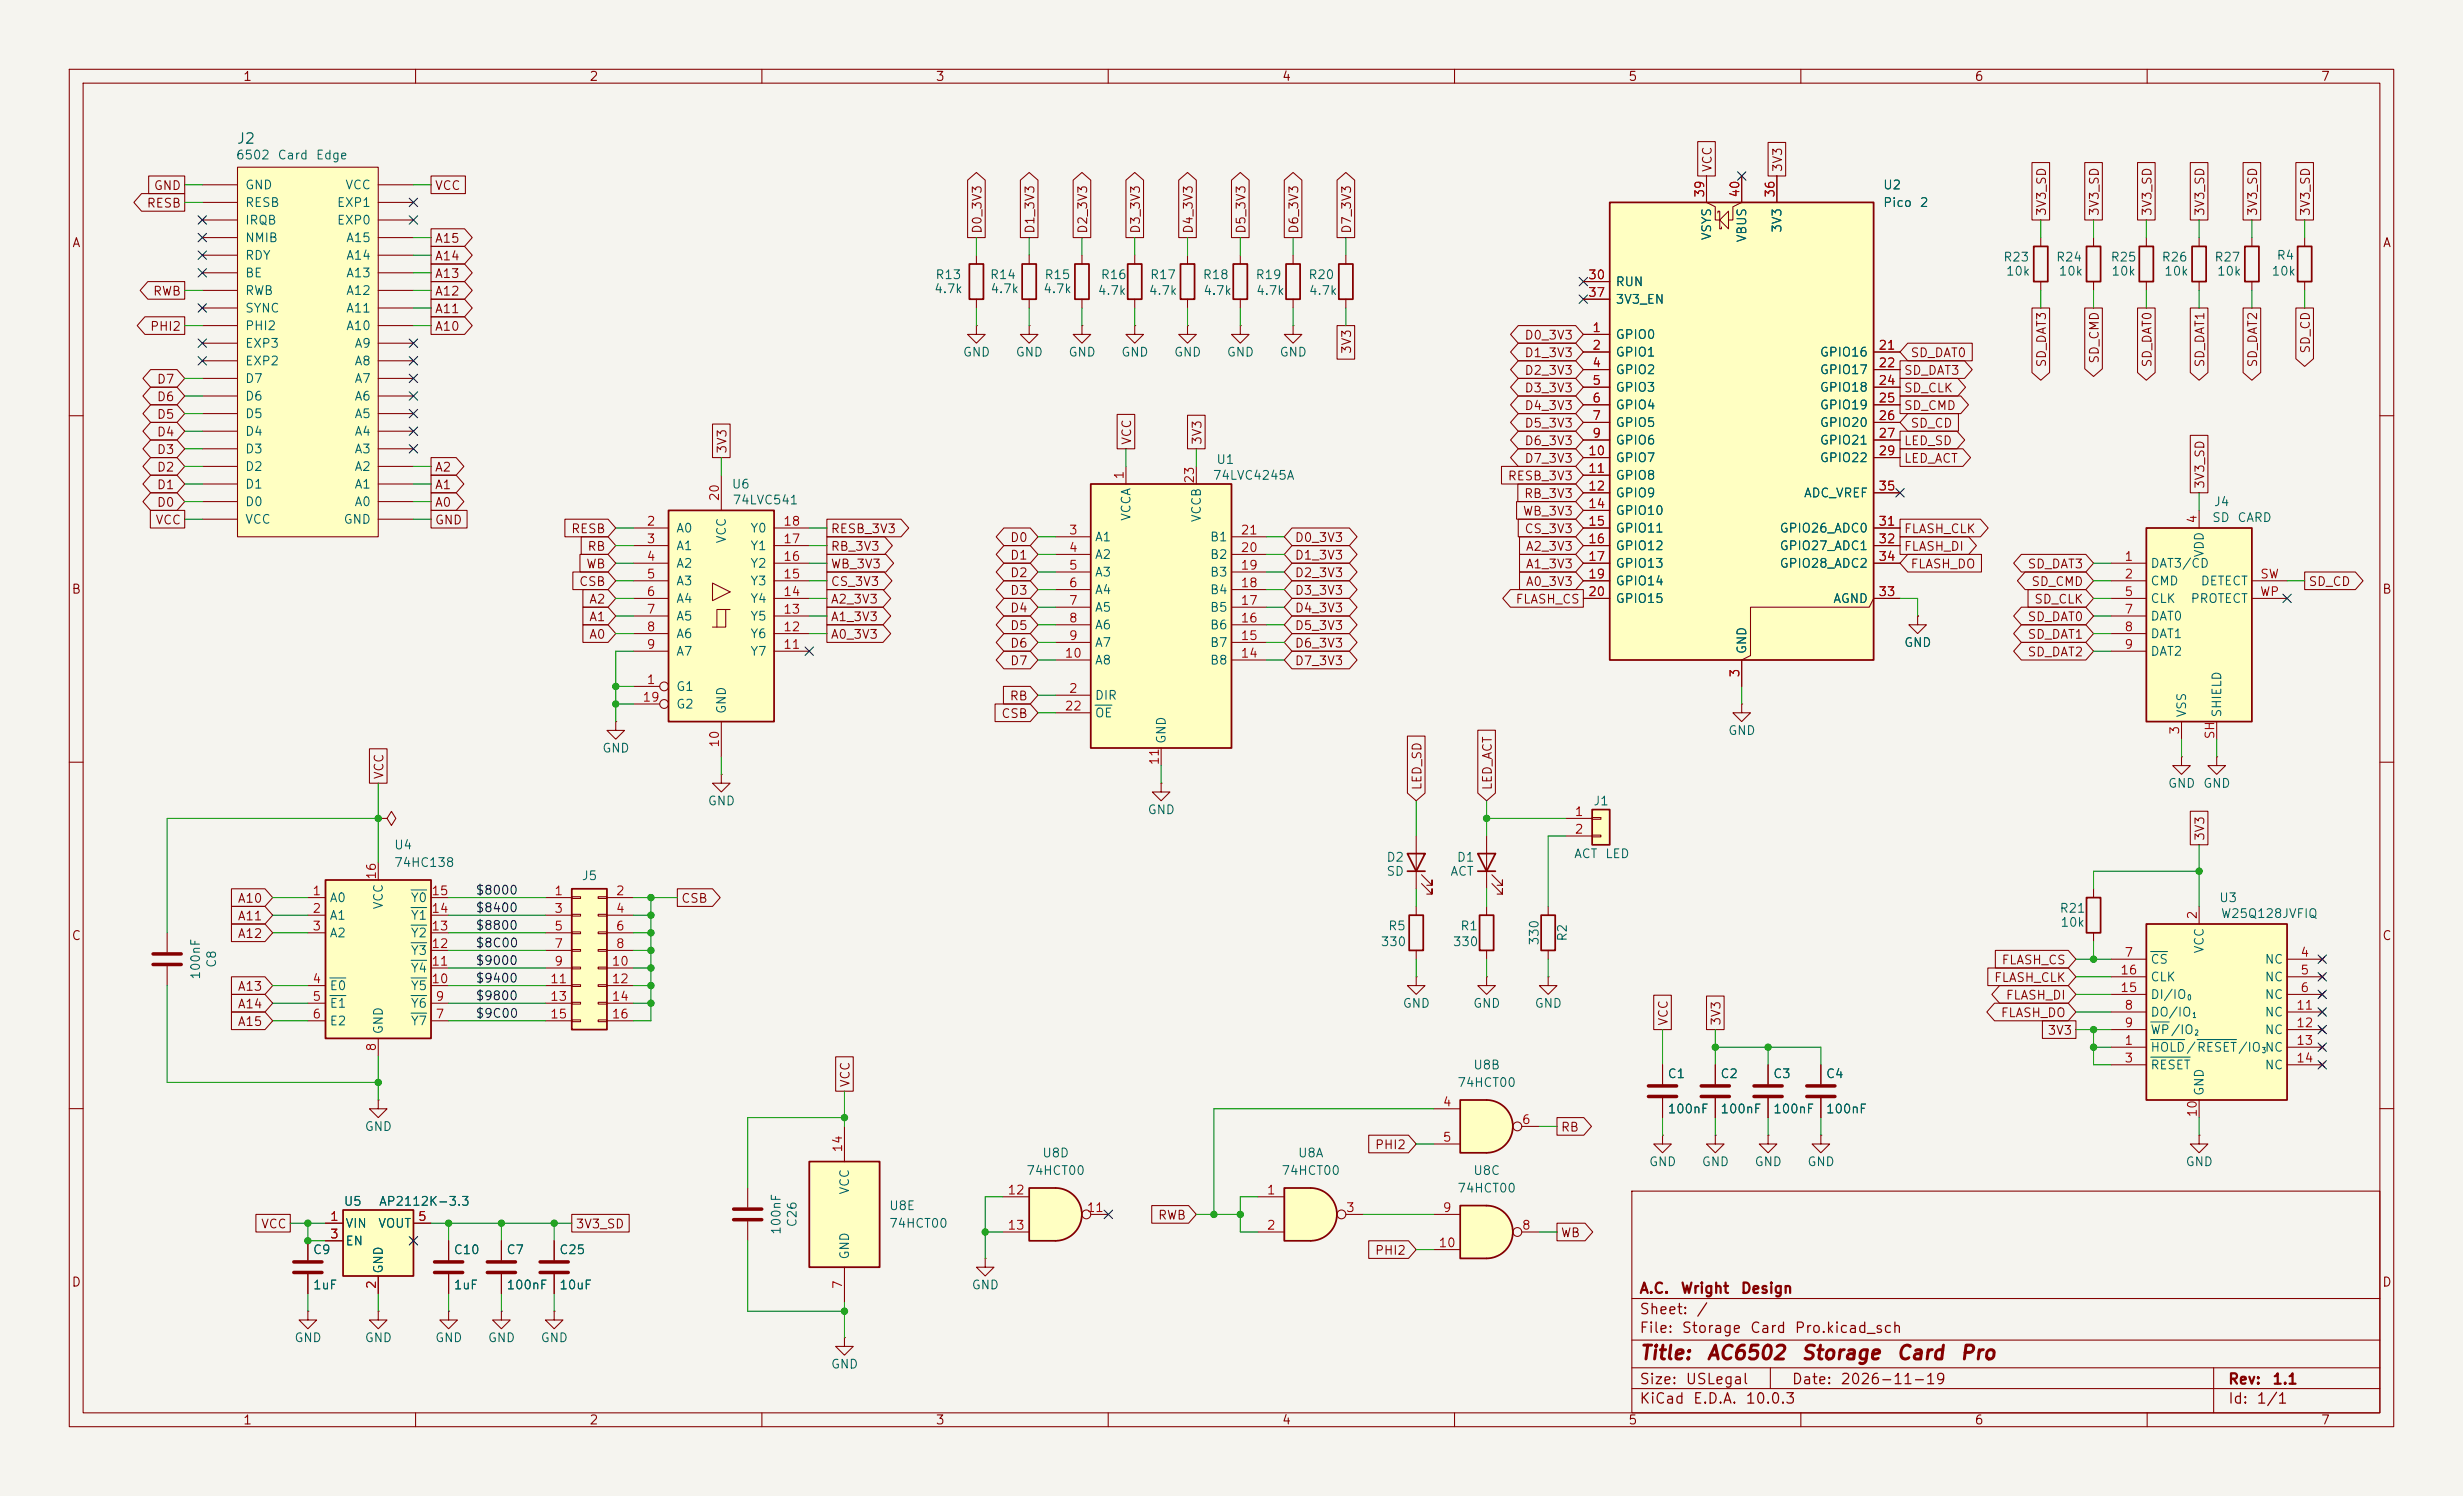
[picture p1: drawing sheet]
<svg xmlns="http://www.w3.org/2000/svg" width="356mm" height="216mm" viewBox="0 0 356 216" stroke-linecap="round" stroke-linejoin="round" font-family="sans-serif">
<defs><g id="words">
<g font-size="2" fill="#840000">
<text x="236.6" y="196.7">Title:</text>
<text x="246.3" y="196.7">AC6502</text>
<text x="259.9" y="196.7">Storage</text>
<text x="273.7" y="196.7">Card</text>
<text x="282.9" y="196.7">Pro</text>
</g>
<text font-size="1.5" fill="#006464" x="34.1" y="21.1">J2</text>
<g font-size="1.5" fill="#840000">
<text x="236.6" y="190">Sheet:</text>
<text x="236.6" y="187">A.C.</text>
<text x="242.6" y="187">Wright</text>
<text x="244.8" y="190">/</text>
<text x="251.2" y="187">Design</text>
<text x="236.6" y="192.7">File:</text>
<text x="242.7" y="192.7">Storage</text>
<text x="252.6" y="192.7">Card</text>
<text x="259" y="192.7">Pro.kicad_sch</text>
<text x="236.6" y="202.9">KiCad</text>
<text x="236.6" y="200.1">Size:</text>
<text x="243.3" y="200.1">USLegal</text>
<text x="244.3" y="202.9">E.D.A.</text>
<text x="251.9" y="202.9">10.0.3</text>
<text x="258.6" y="200.1">Date:</text>
<text x="265.6" y="200.1">2026-11-19</text>
<text x="321.6" y="200.1">Rev:</text>
<text x="321.6" y="202.9">Id:</text>
<text x="325.7" y="202.9">1/1</text>
<text x="328" y="200.1">1.1</text>
</g>
<g font-size="1.3" fill="#840000">
<text x="35" y="12">1</text>
<text x="85" y="12">2</text>
<text x="135" y="12">3</text>
<text x="185" y="12">4</text>
<text x="235" y="12">5</text>
<text x="285" y="12">6</text>
<text x="335" y="12">7</text>
<text x="22.1" y="27.7">GND</text>
<text x="62.7" y="27.7">VCC</text>
<text x="247.4" y="24.9" transform="rotate(-90 247.4 24.9)">VCC</text>
<text x="257.6" y="24.9" transform="rotate(-90 257.6 24.9)">3V3</text>
<text x="10.3" y="36">A</text>
<text x="21.1" y="30.3">RESB</text>
<text x="62.7" y="35.4">A15</text>
<text x="142" y="33.8" transform="rotate(-90 142 33.8)">D0_3V3</text>
<text x="149.7" y="33.8" transform="rotate(-90 149.7 33.8)">D1_3V3</text>
<text x="157.3" y="33.8" transform="rotate(-90 157.3 33.8)">D2_3V3</text>
<text x="164.9" y="33.8" transform="rotate(-90 164.9 33.8)">D3_3V3</text>
<text x="172.5" y="33.8" transform="rotate(-90 172.5 33.8)">D4_3V3</text>
<text x="180.1" y="33.8" transform="rotate(-90 180.1 33.8)">D5_3V3</text>
<text x="187.8" y="33.8" transform="rotate(-90 187.8 33.8)">D6_3V3</text>
<text x="195.4" y="33.8" transform="rotate(-90 195.4 33.8)">D7_3V3</text>
<text x="295.7" y="31.3" transform="rotate(-90 295.7 31.3)">3V3_SD</text>
<text x="303.3" y="31.3" transform="rotate(-90 303.3 31.3)">3V3_SD</text>
<text x="310.9" y="31.3" transform="rotate(-90 310.9 31.3)">3V3_SD</text>
<text x="318.6" y="31.3" transform="rotate(-90 318.6 31.3)">3V3_SD</text>
<text x="326.2" y="31.3" transform="rotate(-90 326.2 31.3)">3V3_SD</text>
<text x="333.8" y="31.3" transform="rotate(-90 333.8 31.3)">3V3_SD</text>
<text x="343.9" y="36">A</text>
<text x="62.7" y="37.9">A14</text>
<text x="62.7" y="40.4">A13</text>
<text x="22" y="43">RWB</text>
<text x="62.7" y="43">A12</text>
<text x="62.7" y="45.5">A11</text>
<text x="21.6" y="48.1">PHI2</text>
<text x="62.7" y="48.1">A10</text>
<text x="195.4" y="51.2" transform="rotate(-90 195.4 51.2)">3V3</text>
<text x="220" y="49.3">D0_3V3</text>
<text x="220" y="51.9">D1_3V3</text>
<text x="275.7" y="51.9">SD_DAT0</text>
<text x="295.7" y="53.1" transform="rotate(-90 295.7 53.1)">SD_DAT3</text>
<text x="303.3" y="52.6" transform="rotate(-90 303.3 52.6)">SD_CMD</text>
<text x="310.9" y="53.1" transform="rotate(-90 310.9 53.1)">SD_DAT0</text>
<text x="318.6" y="53.1" transform="rotate(-90 318.6 53.1)">SD_DAT1</text>
<text x="326.2" y="53.1" transform="rotate(-90 326.2 53.1)">SD_DAT2</text>
<text x="333.8" y="51.1" transform="rotate(-90 333.8 51.1)">SD_CD</text>
<text x="22.6" y="55.7">D7</text>
<text x="22.6" y="58.2">D6</text>
<text x="220" y="59.5">D4_3V3</text>
<text x="220" y="56.9">D3_3V3</text>
<text x="220" y="54.4">D2_3V3</text>
<text x="274.8" y="56.9">SD_CLK</text>
<text x="274.8" y="54.4">SD_DAT3</text>
<text x="274.8" y="59.5">SD_CMD</text>
<text x="22.6" y="63.3">D4</text>
<text x="22.6" y="65.8">D3</text>
<text x="22.6" y="60.8">D5</text>
<text x="105.2" y="65.6" transform="rotate(-90 105.2 65.6)">3V3</text>
<text x="163.6" y="64.3" transform="rotate(-90 163.6 64.3)">VCC</text>
<text x="173.8" y="64.3" transform="rotate(-90 173.8 64.3)">3V3</text>
<text x="220" y="62">D5_3V3</text>
<text x="220" y="64.6">D6_3V3</text>
<text x="274.8" y="64.6">LED_SD</text>
<text x="275.7" y="62">SD_CD</text>
<text x="22.6" y="70.9">D1</text>
<text x="22.6" y="68.4">D2</text>
<text x="62.7" y="68.4">A2</text>
<text x="62.7" y="70.9">A1</text>
<text x="217.6" y="69.6">RESB_3V3</text>
<text x="220" y="67.1">D7_3V3</text>
<text x="274.8" y="67.1">LED_ACT</text>
<text x="318.6" y="70.6" transform="rotate(-90 318.6 70.6)">3V3_SD</text>
<text x="22.4" y="76">VCC</text>
<text x="22.6" y="73.5">D0</text>
<text x="62.7" y="76">GND</text>
<text x="62.7" y="73.5">A0</text>
<text x="82.4" y="77.3">RESB</text>
<text x="119.9" y="77.3">RESB_3V3</text>
<text x="219.8" y="74.7">WB_3V3</text>
<text x="220" y="72.2">RB_3V3</text>
<text x="220" y="77.3">CS_3V3</text>
<text x="274.8" y="77.3">FLASH_CLK</text>
<text x="84.5" y="82.3">WB</text>
<text x="84.7" y="79.8">RB</text>
<text x="119.9" y="82.3">WB_3V3</text>
<text x="119.9" y="79.8">RB_3V3</text>
<text x="145.7" y="83.6">D2</text>
<text x="145.7" y="78.5">D0</text>
<text x="145.7" y="81.1">D1</text>
<text x="186.8" y="83.6">D2_3V3</text>
<text x="186.8" y="81.1">D1_3V3</text>
<text x="186.8" y="78.5">D0_3V3</text>
<text x="220.2" y="82.3">A1_3V3</text>
<text x="220.2" y="79.8">A2_3V3</text>
<text x="274.8" y="79.8">FLASH_DI</text>
<text x="275.7" y="82.3">FLASH_DO</text>
<text x="292.6" y="82.3">SD_DAT3</text>
<text x="10.3" y="86">B</text>
<text x="83.5" y="84.9">CSB</text>
<text x="85" y="90">A1</text>
<text x="85" y="87.4">A2</text>
<text x="119.9" y="87.4">A2_3V3</text>
<text x="119.9" y="84.9">CS_3V3</text>
<text x="119.9" y="90">A1_3V3</text>
<text x="145.7" y="88.7">D4</text>
<text x="145.7" y="86.2">D3</text>
<text x="186.8" y="88.7">D4_3V3</text>
<text x="186.8" y="86.2">D3_3V3</text>
<text x="218.7" y="87.4">FLASH_CS</text>
<text x="220.2" y="84.9">A0_3V3</text>
<text x="292.6" y="90">SD_DAT0</text>
<text x="293.2" y="84.9">SD_CMD</text>
<text x="293.6" y="87.4">SD_CLK</text>
<text x="333.2" y="84.9">SD_CD</text>
<text x="343.9" y="86">B</text>
<text x="85" y="92.5">A0</text>
<text x="119.9" y="92.5">A0_3V3</text>
<text x="145.7" y="93.8">D6</text>
<text x="145.7" y="91.2">D5</text>
<text x="186.8" y="91.2">D5_3V3</text>
<text x="186.8" y="93.8">D6_3V3</text>
<text x="292.6" y="92.5">SD_DAT1</text>
<text x="292.6" y="95">SD_DAT2</text>
<text x="145.7" y="101.4">RB</text>
<text x="145.7" y="96.3">D7</text>
<text x="186.8" y="96.3">D7_3V3</text>
<text x="144.5" y="103.9">CSB</text>
<text x="55.7" y="112.6" transform="rotate(-90 55.7 112.6)">VCC</text>
<text x="205.5" y="114.1" transform="rotate(-90 205.5 114.1)">LED_SD</text>
<text x="215.7" y="114.1" transform="rotate(-90 215.7 114.1)">LED_ACT</text>
<text x="318.6" y="121.4" transform="rotate(-90 318.6 121.4)">3V3</text>
<text x="34.2" y="130.6">A10</text>
<text x="98.3" y="130.6">CSB</text>
<text x="10.3" y="136">C</text>
<text x="34.2" y="133.1">A11</text>
<text x="34.2" y="135.7">A12</text>
<text x="343.9" y="136">C</text>
<text x="34.2" y="143.3">A13</text>
<text x="287.8" y="142">FLASH_CLK</text>
<text x="288.9" y="139.5">FLASH_CS</text>
<text x="34.2" y="145.8">A14</text>
<text x="34.2" y="148.4">A15</text>
<text x="241.1" y="148.1" transform="rotate(-90 241.1 148.1)">VCC</text>
<text x="248.7" y="148.1" transform="rotate(-90 248.7 148.1)">3V3</text>
<text x="288.8" y="147.1">FLASH_DO</text>
<text x="289.5" y="144.6">FLASH_DI</text>
<text x="295.5" y="149.7">3V3</text>
<text x="123" y="157" transform="rotate(-90 123 157)">VCC</text>
<text x="198.4" y="166.2">PHI2</text>
<text x="225.3" y="163.6">RB</text>
<text x="37.6" y="177.6">VCC</text>
<text x="83" y="177.6">3V3_SD</text>
<text x="167.1" y="176.3">RWB</text>
<text x="225.3" y="178.9">WB</text>
<text x="10.3" y="186">D</text>
<text x="198.4" y="181.4">PHI2</text>
<text x="343.9" y="186">D</text>
<text x="35" y="205.9">1</text>
<text x="85" y="205.9">2</text>
<text x="135" y="205.9">3</text>
<text x="185" y="205.9">4</text>
<text x="235" y="205.9">5</text>
<text x="285" y="205.9">6</text>
<text x="335" y="205.9">7</text>
</g>
<g font-size="1.3" fill="#006464">
<text x="34" y="23.3">6502</text>
<text x="40" y="23.3">Card</text>
<text x="45.5" y="23.3">Edge</text>
<text x="35.3" y="27.6">GND</text>
<text x="49.8" y="27.6">VCC</text>
<text x="271.8" y="27.6">U2</text>
<text x="35.3" y="32.7">IRQB</text>
<text x="35.3" y="35.3">NMIB</text>
<text x="35.3" y="30.2">RESB</text>
<text x="48.6" y="32.7">EXP0</text>
<text x="48.6" y="30.2">EXP1</text>
<text x="49.9" y="35.3">A15</text>
<text x="247.4" y="34.8" transform="rotate(-90 247.4 34.8)">VSYS</text>
<text x="252.4" y="35.1" transform="rotate(-90 252.4 35.1)">VBUS</text>
<text x="257.5" y="33.7" transform="rotate(-90 257.5 33.7)">3V3</text>
<text x="271.8" y="30.2">Pico</text>
<text x="277.1" y="30.2">2</text>
<text x="35.3" y="40.3">BE</text>
<text x="35.3" y="37.8">RDY</text>
<text x="49.9" y="40.3">A13</text>
<text x="49.9" y="37.8">A14</text>
<text x="135" y="40.6">R13</text>
<text x="142.8" y="40.6">R14</text>
<text x="150.7" y="40.6">R15</text>
<text x="158.8" y="40.6">R16</text>
<text x="165.9" y="40.6">R17</text>
<text x="173.6" y="40.6">R18</text>
<text x="181.2" y="40.6">R19</text>
<text x="188.8" y="40.6">R20</text>
<text x="233.2" y="41.6">RUN</text>
<text x="289.1" y="38.1">R23</text>
<text x="289.5" y="40.1">10k</text>
<text x="296.8" y="38.1">R24</text>
<text x="297.1" y="40.1">10k</text>
<text x="304.6" y="38.1">R25</text>
<text x="304.8" y="40.1">10k</text>
<text x="312" y="38.1">R26</text>
<text x="312.4" y="40.1">10k</text>
<text x="319.6" y="38.1">R27</text>
<text x="320" y="40.1">10k</text>
<text x="327.9" y="40.1">10k</text>
<text x="328.6" y="37.8">R4</text>
<text x="35.3" y="48">PHI2</text>
<text x="35.3" y="42.9">RWB</text>
<text x="35.3" y="45.4">SYNC</text>
<text x="49.9" y="48">A10</text>
<text x="49.9" y="45.4">A11</text>
<text x="49.9" y="42.9">A12</text>
<text x="134.8" y="42.6">4.7k</text>
<text x="142.9" y="42.6">4.7k</text>
<text x="150.5" y="42.6">4.7k</text>
<text x="158.4" y="42.9">4.7k</text>
<text x="165.8" y="42.9">4.7k</text>
<text x="173.6" y="42.9">4.7k</text>
<text x="181.3" y="42.9">4.7k</text>
<text x="188.9" y="42.9">4.7k</text>
<text x="233.2" y="44.2">3V3_EN</text>
<text x="35.3" y="53">EXP2</text>
<text x="35.3" y="50.5">EXP3</text>
<text x="51.1" y="53">A8</text>
<text x="51.1" y="50.5">A9</text>
<text x="138.9" y="51.8">GND</text>
<text x="146.6" y="51.8">GND</text>
<text x="154.2" y="51.8">GND</text>
<text x="161.8" y="51.8">GND</text>
<text x="169.4" y="51.8">GND</text>
<text x="177" y="51.8">GND</text>
<text x="184.7" y="51.8">GND</text>
<text x="233.2" y="49.2">GPIO0</text>
<text x="233.2" y="51.8">GPIO1</text>
<text x="262.7" y="51.8">GPIO16</text>
<text x="35.3" y="58.1">D6</text>
<text x="35.3" y="55.6">D7</text>
<text x="51.1" y="58.1">A6</text>
<text x="51.1" y="55.6">A7</text>
<text x="233.2" y="54.3">GPIO2</text>
<text x="233.2" y="56.9">GPIO3</text>
<text x="233.2" y="59.4">GPIO4</text>
<text x="262.7" y="54.3">GPIO17</text>
<text x="262.7" y="56.9">GPIO18</text>
<text x="262.7" y="59.4">GPIO19</text>
<text x="35.3" y="65.7">D3</text>
<text x="35.3" y="63.2">D4</text>
<text x="35.3" y="60.7">D5</text>
<text x="51.1" y="65.7">A3</text>
<text x="51.1" y="63.2">A4</text>
<text x="51.1" y="60.7">A5</text>
<text x="233.2" y="61.9">GPIO5</text>
<text x="233.2" y="64.5">GPIO6</text>
<text x="262.7" y="61.9">GPIO20</text>
<text x="262.7" y="64.5">GPIO21</text>
<text x="35.3" y="70.8">D1</text>
<text x="35.3" y="68.3">D2</text>
<text x="51.1" y="70.8">A1</text>
<text x="51.1" y="68.3">A2</text>
<text x="105.6" y="70.8">U6</text>
<text x="175" y="69.6">74LVC4245A</text>
<text x="175.5" y="67.3">U1</text>
<text x="233.2" y="67">GPIO7</text>
<text x="233.2" y="69.6">GPIO8</text>
<text x="262.7" y="67">GPIO22</text>
<text x="35.3" y="73.4">D0</text>
<text x="35.3" y="75.9">VCC</text>
<text x="49.5" y="75.9">GND</text>
<text x="51.1" y="73.4">A0</text>
<text x="97.5" y="77.2">A0</text>
<text x="105.7" y="73.1">74LVC541</text>
<text x="108.2" y="77.2">Y0</text>
<text x="163.5" y="75.3" transform="rotate(-90 163.5 75.3)">VCCA</text>
<text x="173.7" y="75.5" transform="rotate(-90 173.7 75.5)">VCCB</text>
<text x="233.2" y="72.1">GPIO9</text>
<text x="233.2" y="74.6">GPIO10</text>
<text x="233.2" y="77.2">GPIO11</text>
<text x="256.8" y="77.2">GPIO26_ADC0</text>
<text x="260.4" y="72.1">ADC_VREF</text>
<text x="319.3" y="75.6">SD</text>
<text x="319.5" y="73.4">J4</text>
<text x="322.9" y="75.6">CARD</text>
<text x="97.5" y="79.7">A1</text>
<text x="97.5" y="82.3">A2</text>
<text x="105.1" y="78.5" transform="rotate(-90 105.1 78.5)">VCC</text>
<text x="108.2" y="82.3">Y2</text>
<text x="108.2" y="79.7">Y1</text>
<text x="158" y="78.4">A1</text>
<text x="158" y="81">A2</text>
<text x="158" y="83.5">A3</text>
<text x="174.6" y="83.5">B3</text>
<text x="174.6" y="81">B2</text>
<text x="174.6" y="78.4">B1</text>
<text x="233.2" y="79.7">GPIO12</text>
<text x="233.2" y="82.3">GPIO13</text>
<text x="256.8" y="79.7">GPIO27_ADC1</text>
<text x="256.8" y="82.3">GPIO28_ADC2</text>
<text x="310.4" y="82.3">DAT3/CD</text>
<text x="318.5" y="80.5" transform="rotate(-90 318.5 80.5)">VDD</text>
<text x="97.5" y="84.8">A3</text>
<text x="97.5" y="87.3">A4</text>
<text x="97.5" y="89.9">A5</text>
<text x="108.2" y="89.9">Y5</text>
<text x="108.2" y="87.3">Y4</text>
<text x="108.2" y="84.8">Y3</text>
<text x="158" y="86.1">A4</text>
<text x="158" y="88.6">A5</text>
<text x="174.6" y="88.6">B5</text>
<text x="174.6" y="86.1">B4</text>
<text x="233.2" y="84.8">GPIO14</text>
<text x="233.2" y="87.3">GPIO15</text>
<text x="264.6" y="87.3">AGND</text>
<text x="310.4" y="84.8">CMD</text>
<text x="310.4" y="87.3">CLK</text>
<text x="310.4" y="89.9">DAT0</text>
<text x="316.2" y="87.3">PROTECT</text>
<text x="317.6" y="84.8">DETECT</text>
<text x="97.5" y="92.4">A6</text>
<text x="97.5" y="95">A7</text>
<text x="108.2" y="95">Y7</text>
<text x="108.2" y="92.4">Y6</text>
<text x="158" y="91.1">A6</text>
<text x="158" y="93.7">A7</text>
<text x="174.6" y="93.7">B7</text>
<text x="174.6" y="91.1">B6</text>
<text x="252.4" y="94.5" transform="rotate(-90 252.4 94.5)">GND</text>
<text x="274.8" y="93.7">GND</text>
<text x="310.4" y="92.4">DAT1</text>
<text x="310.4" y="95">DAT2</text>
<text x="97.5" y="100">G1</text>
<text x="158" y="101.3">DIR</text>
<text x="158" y="96.2">A8</text>
<text x="174.6" y="96.2">B8</text>
<text x="97.5" y="102.6">G2</text>
<text x="105.1" y="103.1" transform="rotate(-90 105.1 103.1)">GND</text>
<text x="158" y="103.8">OE</text>
<text x="168.6" y="107.4" transform="rotate(-90 168.6 107.4)">GND</text>
<text x="249.4" y="106.4">GND</text>
<text x="315.9" y="103.6" transform="rotate(-90 315.9 103.6)">VSS</text>
<text x="321" y="103.6" transform="rotate(-90 321 103.6)">SHIELD</text>
<text x="86.9" y="108.9">GND</text>
<text x="102.1" y="116.5">GND</text>
<text x="165.6" y="117.8">GND</text>
<text x="229.9" y="116.5">J1</text>
<text x="312.9" y="114">GND</text>
<text x="318" y="114">GND</text>
<text x="56.8" y="122.9">U4</text>
<text x="56.8" y="125.4">74HC138</text>
<text x="200.1" y="124.7">D2</text>
<text x="210.2" y="124.7">D1</text>
<text x="227.2" y="124.2">ACT</text>
<text x="231.7" y="124.2">LED</text>
<text x="47.5" y="130.5">A0</text>
<text x="55.6" y="131.3" transform="rotate(-90 55.6 131.3)">VCC</text>
<text x="59.2" y="130.5">Y0</text>
<text x="83.9" y="127.3">J5</text>
<text x="200.1" y="126.7">SD</text>
<text x="209.3" y="126.7">ACT</text>
<text x="320.3" y="130.5">U3</text>
<text x="47.5" y="133.1">A1</text>
<text x="47.5" y="135.6">A2</text>
<text x="59.2" y="135.6">Y2</text>
<text x="59.2" y="133.1">Y1</text>
<text x="199.3" y="136.9">330</text>
<text x="200.3" y="134.6">R5</text>
<text x="209.7" y="136.9">330</text>
<text x="210.7" y="134.6">R1</text>
<text x="222.5" y="136.5" transform="rotate(-90 222.5 136.5)">330</text>
<text x="226.5" y="136" transform="rotate(-90 226.5 136)">R2</text>
<text x="297.3" y="132">R21</text>
<text x="297.4" y="134.1">10k</text>
<text x="318.5" y="137.7" transform="rotate(-90 318.5 137.7)">VCC</text>
<text x="320.6" y="132.8">W25Q128JVFIQ</text>
<text x="29.2" y="141.5" transform="rotate(-90 29.2 141.5)">100nF</text>
<text x="31.5" y="139.8" transform="rotate(-90 31.5 139.8)">C8</text>
<text x="47.5" y="143.2">E0</text>
<text x="59.2" y="143.2">Y5</text>
<text x="59.2" y="140.7">Y4</text>
<text x="59.2" y="138.1">Y3</text>
<text x="310.4" y="139.4">CS</text>
<text x="310.4" y="141.9">CLK</text>
<text x="326.9" y="139.4">NC</text>
<text x="326.9" y="141.9">NC</text>
<text x="47.5" y="145.8">E1</text>
<text x="47.5" y="148.3">E2</text>
<text x="55.6" y="149.4" transform="rotate(-90 55.6 149.4)">GND</text>
<text x="59.2" y="148.3">Y7</text>
<text x="59.2" y="145.8">Y6</text>
<text x="202.4" y="145.8">GND</text>
<text x="212.6" y="145.8">GND</text>
<text x="221.5" y="145.8">GND</text>
<text x="310.4" y="147">DO/IO</text>
<text x="310.4" y="149.6">WP/IO</text>
<text x="310.4" y="144.5">DI/IO</text>
<text x="326.9" y="144.5">NC</text>
<text x="326.9" y="147">NC</text>
<text x="326.9" y="149.6">NC</text>
<text x="212.6" y="154.6">U8B</text>
<text x="240.7" y="155.9">C1</text>
<text x="248.3" y="155.9">C2</text>
<text x="255.9" y="155.9">C3</text>
<text x="263.5" y="155.9">C4</text>
<text x="310.4" y="152.1">HOLD/RESET/IO NC</text>
<text x="310.4" y="154.6">RESET</text>
<text x="326.9" y="154.6">NC</text>
<text x="210.3" y="157.2">74HCT00</text>
<text x="240.7" y="161">100nF</text>
<text x="248.3" y="161">100nF</text>
<text x="255.9" y="161">100nF</text>
<text x="263.5" y="161">100nF</text>
<text x="318.5" y="158.2" transform="rotate(-90 318.5 158.2)">GND</text>
<text x="52.6" y="163.5">GND</text>
<text x="150.4" y="167.3">U8D</text>
<text x="187.3" y="167.3">U8A</text>
<text x="122.9" y="172.5" transform="rotate(-90 122.9 172.5)">VCC</text>
<text x="148.1" y="169.9">74HCT00</text>
<text x="184.9" y="169.9">74HCT00</text>
<text x="210.3" y="172.4">74HCT00</text>
<text x="212.6" y="169.9">U8C</text>
<text x="238" y="168.6">GND</text>
<text x="245.6" y="168.6">GND</text>
<text x="253.2" y="168.6">GND</text>
<text x="260.9" y="168.6">GND</text>
<text x="315.5" y="168.6">GND</text>
<text x="49.5" y="174.3">U5</text>
<text x="49.8" y="177.5">VIN</text>
<text x="54.5" y="177.5">VOUT</text>
<text x="54.6" y="174.3">AP2112K-3.3</text>
<text x="113" y="178.3" transform="rotate(-90 113 178.3)">100nF</text>
<text x="115.3" y="177.2" transform="rotate(-90 115.3 177.2)">C26</text>
<text x="128.3" y="177.5">74HCT00</text>
<text x="128.3" y="175">U8E</text>
<text x="45.1" y="181.3">C9</text>
<text x="49.8" y="180">EN</text>
<text x="55.6" y="183.9" transform="rotate(-90 55.6 183.9)">GND</text>
<text x="65.4" y="181.3">C10</text>
<text x="73" y="181.3">C7</text>
<text x="80.7" y="181.3">C25</text>
<text x="122.9" y="181.9" transform="rotate(-90 122.9 181.9)">GND</text>
<text x="45.1" y="186.4">1uF</text>
<text x="65.4" y="186.4">1uF</text>
<text x="73" y="186.4">100nF</text>
<text x="80.7" y="186.4">10uF</text>
<text x="140.2" y="186.4">GND</text>
<text x="42.4" y="194">GND</text>
<text x="52.6" y="194">GND</text>
<text x="62.7" y="194">GND</text>
<text x="70.4" y="194">GND</text>
<text x="78" y="194">GND</text>
<text x="119.9" y="197.8">GND</text>
</g>
<g font-size="1.3" fill="#a90000">
<text x="246.4" y="28.6" transform="rotate(-90 246.4 28.6)">39</text>
<text x="251.4" y="28.6" transform="rotate(-90 251.4 28.6)">40</text>
<text x="256.5" y="28.6" transform="rotate(-90 256.5 28.6)">36</text>
<text x="229.2" y="40.6">30</text>
<text x="229.2" y="43.2">37</text>
<text x="229.8" y="48.2">1</text>
<text x="229.8" y="50.8">2</text>
<text x="229.8" y="53.3">4</text>
<text x="271.1" y="50.8">21</text>
<text x="271.1" y="53.3">22</text>
<text x="229.8" y="55.9">5</text>
<text x="229.8" y="58.4">6</text>
<text x="271.1" y="55.9">24</text>
<text x="271.1" y="58.4">25</text>
<text x="229.8" y="60.9">7</text>
<text x="229.8" y="63.5">9</text>
<text x="271.1" y="60.9">26</text>
<text x="271.1" y="63.5">27</text>
<text x="162.5" y="69.3" transform="rotate(-90 162.5 69.3)">1</text>
<text x="172.7" y="69.9" transform="rotate(-90 172.7 69.9)">23</text>
<text x="229.2" y="66">10</text>
<text x="229.2" y="68.6">11</text>
<text x="229.2" y="71.1">12</text>
<text x="271.1" y="66">29</text>
<text x="271.1" y="71.1">35</text>
<text x="93.3" y="76.2">2</text>
<text x="104.1" y="72.4" transform="rotate(-90 104.1 72.4)">20</text>
<text x="113" y="76.2">18</text>
<text x="154.2" y="77.4">3</text>
<text x="179" y="77.4">21</text>
<text x="229.2" y="73.6">14</text>
<text x="229.2" y="76.2">15</text>
<text x="271.1" y="76.2">31</text>
<text x="317.5" y="75.6" transform="rotate(-90 317.5 75.6)">4</text>
<text x="93.3" y="78.7">3</text>
<text x="93.3" y="81.3">4</text>
<text x="93.3" y="83.8">5</text>
<text x="113" y="83.8">15</text>
<text x="113" y="81.3">16</text>
<text x="113" y="78.7">17</text>
<text x="154.2" y="80">4</text>
<text x="154.2" y="82.5">5</text>
<text x="179" y="82.5">19</text>
<text x="179" y="80">20</text>
<text x="229.2" y="78.7">16</text>
<text x="229.2" y="81.3">17</text>
<text x="229.2" y="83.8">19</text>
<text x="271.1" y="78.7">32</text>
<text x="271.1" y="81.3">34</text>
<text x="306.6" y="81.3">1</text>
<text x="306.6" y="83.8">2</text>
<text x="326.2" y="83.8">SW</text>
<text x="93.3" y="86.3">6</text>
<text x="93.3" y="88.9">7</text>
<text x="113" y="88.9">13</text>
<text x="113" y="86.3">14</text>
<text x="154.2" y="85.1">6</text>
<text x="154.2" y="87.6">7</text>
<text x="179" y="87.6">17</text>
<text x="179" y="85.1">18</text>
<text x="229.2" y="86.3">20</text>
<text x="271.1" y="86.3">33</text>
<text x="306.6" y="86.3">5</text>
<text x="306.6" y="88.9">7</text>
<text x="326.2" y="86.3">WP</text>
<text x="93.3" y="91.4">8</text>
<text x="93.3" y="94">9</text>
<text x="113" y="94">11</text>
<text x="113" y="91.4">12</text>
<text x="153.6" y="95.2">10</text>
<text x="154.2" y="90.1">8</text>
<text x="154.2" y="92.7">9</text>
<text x="179" y="95.2">14</text>
<text x="179" y="92.7">15</text>
<text x="179" y="90.1">16</text>
<text x="306.6" y="91.4">8</text>
<text x="306.6" y="94">9</text>
<text x="92.7" y="101.6">19</text>
<text x="93.3" y="99">1</text>
<text x="154.2" y="100.3">2</text>
<text x="251.4" y="97.9" transform="rotate(-90 251.4 97.9)">3</text>
<text x="104.1" y="108" transform="rotate(-90 104.1 108)">10</text>
<text x="153.6" y="102.8">22</text>
<text x="314.9" y="106.1" transform="rotate(-90 314.9 106.1)">3</text>
<text x="320" y="106.8" transform="rotate(-90 320 106.8)">SH</text>
<text x="167.6" y="110.5" transform="rotate(-90 167.6 110.5)">11</text>
<text x="227.3" y="118.1">1</text>
<text x="227.3" y="120.6">2</text>
<text x="45" y="129.5">1</text>
<text x="54.6" y="127" transform="rotate(-90 54.6 127)">16</text>
<text x="62.2" y="129.5">15</text>
<text x="79.9" y="129.5">1</text>
<text x="88.8" y="129.5">2</text>
<text x="45" y="132.1">2</text>
<text x="45" y="134.6">3</text>
<text x="62.2" y="137.1">12</text>
<text x="62.2" y="134.6">13</text>
<text x="62.2" y="132.1">14</text>
<text x="79.9" y="132.1">3</text>
<text x="79.9" y="134.6">5</text>
<text x="79.9" y="137.1">7</text>
<text x="88.8" y="132.1">4</text>
<text x="88.8" y="134.6">6</text>
<text x="88.8" y="137.1">8</text>
<text x="317.5" y="132.8" transform="rotate(-90 317.5 132.8)">2</text>
<text x="45" y="142.2">4</text>
<text x="62.2" y="142.2">10</text>
<text x="62.2" y="139.7">11</text>
<text x="79.3" y="142.2">11</text>
<text x="79.9" y="139.7">9</text>
<text x="88.2" y="139.7">10</text>
<text x="88.2" y="142.2">12</text>
<text x="306" y="143.5">15</text>
<text x="306" y="140.9">16</text>
<text x="306.6" y="138.4">7</text>
<text x="332" y="138.4">4</text>
<text x="332" y="140.9">5</text>
<text x="332" y="143.5">6</text>
<text x="45" y="144.8">5</text>
<text x="45" y="147.3">6</text>
<text x="62.8" y="147.3">7</text>
<text x="62.8" y="144.8">9</text>
<text x="79.3" y="144.8">13</text>
<text x="79.3" y="147.3">15</text>
<text x="88.2" y="144.8">14</text>
<text x="88.2" y="147.3">16</text>
<text x="306.6" y="146">8</text>
<text x="306.6" y="148.6">9</text>
<text x="331.4" y="146">11</text>
<text x="331.4" y="148.6">12</text>
<text x="54.6" y="151.8" transform="rotate(-90 54.6 151.8)">8</text>
<text x="306.6" y="151.1">1</text>
<text x="306.6" y="153.6">3</text>
<text x="331.4" y="151.1">13</text>
<text x="331.4" y="153.6">14</text>
<text x="208.2" y="160">4</text>
<text x="317.5" y="161.3" transform="rotate(-90 317.5 161.3)">10</text>
<text x="121.9" y="166.4" transform="rotate(-90 121.9 166.4)">14</text>
<text x="208.2" y="165.1">5</text>
<text x="219.6" y="162.5">6</text>
<text x="145.4" y="172.7">12</text>
<text x="182.8" y="172.7">1</text>
<text x="47.6" y="176.5">1</text>
<text x="47.6" y="179">3</text>
<text x="60.3" y="176.5">5</text>
<text x="145.4" y="177.8">13</text>
<text x="156.8" y="175.2">11</text>
<text x="182.8" y="177.8">2</text>
<text x="194.2" y="175.2">3</text>
<text x="208.2" y="175.2">9</text>
<text x="219.6" y="177.8">8</text>
<text x="207.6" y="180.3">10</text>
<text x="54.6" y="186.1" transform="rotate(-90 54.6 186.1)">2</text>
<text x="121.9" y="186.1" transform="rotate(-90 121.9 186.1)">7</text>
</g>
<g font-size="1.3" fill="#0f0f0f">
<text x="68.6" y="129.4">$8000</text>
<text x="68.6" y="132">$8400</text>
<text x="68.6" y="134.5">$8800</text>
<text x="68.6" y="137">$8C00</text>
<text x="68.6" y="142.1">$9400</text>
<text x="68.6" y="139.6">$9000</text>
<text x="68.6" y="147.2">$9C00</text>
<text x="68.6" y="144.7">$9800</text>
</g>
<g font-size=".8" fill="#006464">
<text x="315.7" y="144.5">0</text>
<text x="316.5" y="147.1">1</text>
<text x="316.8" y="149.6">2</text>
<text x="326.5" y="152.2">3</text>
</g>
</g></defs>
<path d="M0 0h355.6v215.9h-355.6z" fill="#f5f4ef" stroke="#f5f4ef" stroke-width=".14"/>
<g fill="none" stroke="#840000" stroke-width=".15">
<path d="M10 10h335.6v195.9h-335.6zM12 12h331.6v191.9h-331.6zM60 10v2M110 10v2M160 10v2M210 10v2M260 10v2M310 10v2M10 60h2M343.6 60h2M10 110h2M343.6 110h2"/>
<path d="M10 160h2M235.6 171.9h108v32h-108zM343.6 160h2M235.6 197.4h108M235.6 193.4h108M235.6 187.4h108M255.6 197.4v3M319.6 197.4v6.5M60 203.9v2M110 203.9v2M160 203.9v2M210 203.9v2"/>
<path d="M235.6 200.4h108M260 203.9v2M310 203.9v2"/>
</g>
<path d="M152.4 171.5a3.8 3.8 0 0 1 3.8 3.8 3.8 3.8 0 0 1-3.8 3.8z" fill="#ffffc2" stroke="#ffffc2" stroke-width=".14"/>
<path d="M148.6 171.5h3.8v7.6h-3.8z" fill="#ffffc2"/>
<path d="M148.6 171.5h3.8a3.8 3.8 0 0 1 3.8 3.8 3.8 3.8 0 0 1-3.8 3.8h-3.8z" fill="none" stroke="#840000" stroke-width=".25"/>
<g fill="none" stroke="#840000" stroke-width=".15">
<path d="M276.9 88.9v1.3h1.2l-1.2 1.2-1.3-1.2h1.3M276.9 88.9h.1M251.5 101.6v1.3h1.2l-1.2 1.2-1.3-1.2h1.3M251.5 101.6h.1M144.8 172.7h3.8M144.8 177.8h3.8M157.5 175.3h2.5"/>
<circle cx="156.8" cy="175.3" r=".63"/>
</g>
<path d="M232.4 29.2h38.1v66.1h-38.1z" fill="#ffffc2"/>
<path d="M232.4 29.2h38.1v66.1h-38.1z" fill="none" stroke="#840000" stroke-width=".25"/>
<g fill="none" stroke="#840000" stroke-width=".15">
<path d="M246.4 25.4v3.8l1.2 .6v2h.7M248 30.7v-.2h.3v2.5h.2v-.2M248.3 31.8l1.3-1.3v2.5zM251.5 25.4v3.8l-1.3 .6v2h-.6M256.5 25.4v3.8M228.6 48.3h3.8M228.6 50.8h3.8M228.6 53.3h3.8M228.6 55.9h3.8M228.6 58.4h3.8M228.6 40.6h3.8M228.6 43.2h3.8"/>
<path d="M270.5 50.8h3.8M270.5 53.3h3.8M270.5 55.9h3.8M270.5 58.4h3.8M228.6 61h3.8M228.6 63.5h3.8M228.6 66h3.8M228.6 68.6h3.8M228.6 71.1h3.8M228.6 73.7h3.8M228.6 76.2h3.8M228.6 78.7h3.8"/>
<path d="M270.5 61h3.8M270.5 63.5h3.8M270.5 66h3.8M270.5 71.1h3.8M270.5 76.2h3.8M270.5 78.7h3.8M228.6 81.3h3.8M228.6 83.8h3.8M228.6 86.4h3.8M270.5 81.3h3.8M274.3 86.4h-3.8l-.6 1.2h-17.2v7l-1.2 .7v3.8M255.3 153.7v2.8"/>
<path d="M255.3 158.5v2.8M262.9 153.7v2.8M262.9 158.5v2.8M255.3 163.8v1.3h1.2l-1.2 1.3-1.3-1.3h1.3M255.3 163.8h.1M262.9 163.8v1.3h1.3l-1.3 1.3-1.3-1.3h1.3M262.9 163.8h.1"/>
</g>
<path d="M253.2 156.7h4.1M253.2 158.2h4.1M260.9 156.7h4M260.9 158.2h4" fill="none" stroke="#840000" stroke-width=".51"/>
<path d="M214.6 158.8a3.8 3.8 0 0 1 3.8 3.8 3.8 3.8 0 0 1-3.8 3.8z" fill="#ffffc2" stroke="#ffffc2" stroke-width=".14"/>
<path d="M210.8 158.8h3.8v7.6h-3.8z" fill="#ffffc2"/>
<path d="M213.6 132.1h2v5.1h-2zM222.5 132.1h2v5.1h-2zM210.8 158.8h3.8a3.8 3.8 0 0 1 3.8 3.8 3.8 3.8 0 0 1-3.8 3.8h-3.8z" fill="none" stroke="#840000" stroke-width=".25"/>
<g fill="none" stroke="#840000" stroke-width=".15">
<path d="M214.6 130.8v1.3M214.6 137.2v1.2M223.5 130.8v1.3M223.5 137.2v1.2M214.6 141v1.2h1.3l-1.3 1.3-1.2-1.3h1.2M214.6 141h.1M223.5 141v1.2h1.3l-1.3 1.3-1.3-1.3h1.3M223.5 141h.1M240 153.7v2.8M240 158.5v2.8M247.6 153.7v2.8M247.6 158.5v2.8"/>
<path d="M207 160h3.8M207 165.1h3.8M219.7 162.6h2.5M240 163.8v1.3h1.3l-1.3 1.3-1.2-1.3h1.2M240 163.8h.1M247.6 163.8v1.3h1.3l-1.3 1.3-1.2-1.3h1.2M247.6 163.8h.1"/>
<circle cx="219.1" cy="162.6" r=".63"/>
</g>
<path d="M238 156.7h4.1M238 158.2h4.1M245.6 156.7h4.1M245.6 158.2h4.1" fill="none" stroke="#840000" stroke-width=".51"/>
<path d="M229.9 116.8h2.5v5.1h-2.5z" fill="#ffffc2"/>
<path d="M293.6 35.6h2.1v5h-2.1zM301.2 35.6h2.1v5h-2.1zM308.9 35.6h2v5h-2zM229.9 116.8h2.5v5.1h-2.5zM213.4 123.2h2.5l-1.3 2.5zM213.4 125.7h2.5" fill="none" stroke="#840000" stroke-width=".25"/>
<g fill="none" stroke="#840000" stroke-width=".15">
<path d="M294.6 34.3v1.3M302.3 34.3v1.3M309.9 34.3v1.3M294.6 40.6v1.3M302.3 40.6v1.3M309.9 40.6v1.3M226.1 118.1h3.8M229.9 118h1.2v.2h-1.2zM214.6 120.7v7.6M215.4 127.5l1.5 1.5v-.7v.7h-.7M215.4 126.2l1.5 1.6v-.8v.8h-.7M226.1 120.7h3.8"/>
<path d="M229.9 120.5h1.2v.3h-1.2zM317.5 163.8v1.3h1.3l-1.3 1.3-1.3-1.3h1.3M317.5 163.8h.1"/>
</g>
<path d="M309.9 133.4h20.3v25.4h-20.3z" fill="#ffffc2"/>
<path d="M309.9 133.4h20.3v25.4h-20.3z" fill="none" stroke="#840000" stroke-width=".25"/>
<g fill="none" stroke="#840000" stroke-width=".15">
<path d="M304.8 138.4h5.1M317.5 130.8v2.6M330.2 138.4h5.1M334.9 138l.8 .8M335.7 138l-.8 .8M304.8 151.1h5.1M304.8 153.7h5.1M304.8 141h5.1M304.8 143.5h5.1M304.8 146.1h5.1M304.8 148.6h5.1M317.5 158.8v2.5"/>
<path d="M330.2 151.1h5.1M330.2 153.7h5.1M330.2 141h5.1M330.2 143.5h5.1M330.2 146.1h5.1M330.2 148.6h5.1M334.9 140.6l.8 .8M334.9 143.1l.8 .8M334.9 145.7l.8 .7M334.9 148.2l.8 .8M334.9 150.7l.8 .8M334.9 153.3l.8 .8"/>
<path d="M335.7 140.6l-.8 .8M335.7 143.1l-.8 .8M335.7 145.7l-.8 .7M335.7 148.2l-.8 .8M335.7 150.7l-.8 .8M335.7 153.3l-.8 .8"/>
</g>
<path d="M310.5 137.3h2.4M310.5 150h4.9M310.5 152.6h5.7M310.5 147.5h2.7M317.2 150h5.7" fill="none" stroke="#006464" stroke-width=".15"/>
<path d="M309.9 76.2h15.2v27.9h-15.2z" fill="#ffffc2"/>
<path d="M324.1 35.6h2v5h-2zM309.9 76.2h15.2v27.9h-15.2z" fill="none" stroke="#840000" stroke-width=".25"/>
<g fill="none" stroke="#840000" stroke-width=".15">
<path d="M325.1 34.3v1.3M325.1 40.6v1.3M317.5 73.7v2.5M304.8 81.3h5.1M304.8 83.8h5.1M304.8 86.4h5.1M304.8 88.9h5.1M304.8 91.4h5.1M304.8 94h5.1M325.1 83.8h5.1M325.1 86.4h5.1M315 104.1v2.6"/>
<path d="M320 104.1v2.6"/>
</g>
<path d="M34.3 24.1h20.3v53.4h-20.3z" fill="#ffffc2"/>
<g fill="none" stroke="#840000" stroke-width=".15">
<path d="M29.2 39.4h5.1M29.2 36.8h5.1M29.2 34.3h5.1M29.2 31.8h5.1M29.2 29.2h5.1M29.2 26.7h5.1M34.3 24.1h20.3v53.4h-20.3zM54.6 39.4h5.1M54.6 36.8h5.1M54.6 34.3h5.1M54.6 31.8h5.1M54.6 29.2h5.1"/>
<path d="M54.6 26.7h5.1M156.2 36.8v1.3M163.8 36.8v1.3M171.4 36.8v1.3M317.5 34.3v1.3M332.7 34.3v1.3M29.2 59.7h5.1M29.2 57.2h5.1M29.2 54.6h5.1M29.2 52.1h5.1M29.2 49.5h5.1M29.2 47h5.1"/>
<path d="M29.2 44.5h5.1M29.2 41.9h5.1M54.6 59.7h5.1M54.6 57.2h5.1M54.6 54.6h5.1M54.6 52.1h5.1M54.6 49.5h5.1M54.6 47h5.1M54.6 44.5h5.1M54.6 41.9h5.1M156.2 47v1.3h1.3l-1.3 1.2-1.3-1.2h1.3M156.2 47h.1"/>
<path d="M156.2 43.2v1.3M163.8 43.2v1.3M171.4 43.2v1.3M317.5 40.6v1.3M332.7 40.6v1.3M29.2 72.4h5.1M29.2 69.9h5.1M29.2 67.3h5.1M29.2 64.8h5.1M29.2 62.2h5.1M29.2 74.9h5.1M54.6 72.4h5.1"/>
<path d="M54.6 69.9h5.1M54.6 67.3h5.1M54.6 64.8h5.1M54.6 62.2h5.1M54.6 74.9h5.1M88.9 104.1v1.3h1.3l-1.3 1.3-1.3-1.3h1.3M88.9 104.1h.1M104.1 111.8v1.2h1.3l-1.3 1.3-1.2-1.3h1.2M104.1 111.8h.1M315 109.2v1.3h1.2l-1.2 1.3-1.3-1.3h1.3M315 109.2h.1M320 109.2v1.3h1.3l-1.3 1.3-1.2-1.3h1.2"/>
<path d="M320 109.2h.1"/>
</g>
<path d="M155.2 38.1h2v5.1h-2zM162.8 38.1h2v5.1h-2zM170.4 38.1h2.1v5.1h-2.1zM316.5 35.6h2v5h-2zM331.7 35.6h2.1v5h-2.1z" fill="none" stroke="#840000" stroke-width=".25"/>
<path d="M96.5 73.7h15.3v30.4h-15.3z" fill="#ffffc2"/>
<g fill="none" stroke="#840000" stroke-width=".15">
<path d="M148.6 36.8v1.3M148.6 43.2v1.3M163.8 47v1.3h1.3l-1.3 1.2-1.2-1.2h1.2M163.8 47h.1M171.4 47v1.3h1.3l-1.3 1.2-1.2-1.2h1.2M171.4 47h.1M91.4 76.2h5.1M91.4 78.7h5.1M104.1 68.6v5.1M111.8 76.2h5M111.8 78.7h5M91.4 99.1h3.8"/>
<path d="M91.4 81.3h5.1M91.4 83.8h5.1M91.4 86.4h5.1M91.4 88.9h5.1M91.4 91.4h5.1M91.4 94h5.1M102.9 84.2l2.5 1.2-2.5 1.3zM104.8 88h-1.3v2.5M105.4 88h-.6v2.5h-1.9M111.8 81.3h5M111.8 83.8h5M111.8 86.4h5"/>
<path d="M111.8 88.9h5M111.8 91.4h5M111.8 94h5M54.6 118.1h1.3l.6-1 .6 1-.6 1-.6-1M54.6 118.1h.1M91.4 101.6h3.8M104.1 104.1v5.1M80 179.1v2.8M80 183.9v2.8"/>
<circle cx="95.9" cy="99.1" r=".63"/>
<circle cx="95.9" cy="101.6" r=".63"/>
</g>
<path d="M147.6 38.1h2v5.1h-2zM96.5 73.7h15.3v30.4h-15.3z" fill="none" stroke="#840000" stroke-width=".25"/>
<path d="M78 182.1h4M78 183.6h4" fill="none" stroke="#840000" stroke-width=".51"/>
<path d="M82.5 128.3h5.1v20.3h-5.1z" fill="#ffffc2"/>
<path d="M140 38.1h2v5.1h-2zM178.1 38.1h2v5.1h-2zM185.7 38.1h2v5.1h-2zM193.3 38.1h2v5.1h-2zM82.5 128.3h5.1v20.3h-5.1z" fill="none" stroke="#840000" stroke-width=".25"/>
<g fill="none" stroke="#840000" stroke-width=".15">
<path d="M141 36.8v1.3M179.1 36.8v1.3M186.7 36.8v1.3M194.3 36.8v1.3M141 47v1.3h1.2l-1.2 1.2-1.3-1.2h1.3M141 47h.1M141 43.2v1.3M148.6 47v1.3h1.3l-1.3 1.2-1.3-1.2h1.3M148.6 47h.1M179.1 47v1.3h1.2l-1.2 1.2-1.3-1.2h1.3M179.1 47h.1M179.1 43.2v1.3"/>
<path d="M186.7 47v1.3h1.3l-1.3 1.2-1.3-1.2h1.3M186.7 47h.1M186.7 43.2v1.3M194.3 43.2v1.3M24.1 134.6v2.8M24.1 139.4v2.8M78.7 129.5h3.8M78.7 132.1h3.8M78.7 134.6h3.8M78.7 137.2h3.8M78.7 139.7h3.8M82.5 129.4h1.3v.3h-1.3z"/>
<path d="M82.5 132h1.3v.2h-1.3zM82.5 134.5h1.3v.2h-1.3zM82.5 137h1.3v.3h-1.3zM82.5 139.6h1.3v.2h-1.3zM86.4 129.4h1.2v.3h-1.2zM86.4 132h1.2v.2h-1.2zM86.4 134.5h1.2v.2h-1.2zM86.4 137h1.2v.3h-1.2zM86.4 139.6h1.2v.2h-1.2zM87.6 129.5h3.8M87.6 132.1h3.8M87.6 134.6h3.8"/>
<path d="M87.6 137.2h3.8M87.6 139.7h3.8M54.6 158.8v1.2h1.3l-1.3 1.3-1.3-1.3h1.3M54.6 158.8h.1M78.7 142.2h3.8M78.7 144.8h3.8M78.7 147.3h3.8M82.5 142.1h1.3v.3h-1.3zM82.5 144.7h1.3v.2h-1.3zM82.5 147.2h1.3v.2h-1.3zM86.4 142.1h1.2v.3h-1.2zM86.4 144.7h1.2v.2h-1.2z"/>
<path d="M86.4 147.2h1.2v.2h-1.2zM87.6 142.2h3.8M87.6 144.8h3.8M87.6 147.3h3.8M107.9 171.5v2.7M107.9 176.3v2.8M80 189.2v1.3h1.3l-1.3 1.3-1.3-1.3h1.3M80 189.2h.1M121.9 193v1.3h1.3l-1.3 1.3-1.3-1.3h1.3M121.9 193h.1"/>
</g>
<path d="M22.1 137.7h4.1M22.1 139.2h4.1M105.9 174.5h4.1M105.9 176h4.1" fill="none" stroke="#840000" stroke-width=".51"/>
<path d="M157.5 69.9h20.3v38.1h-20.3z" fill="#ffffc2"/>
<path d="M157.5 69.9h20.3v38.1h-20.3z" fill="none" stroke="#840000" stroke-width=".25"/>
<g fill="none" stroke="#840000" stroke-width=".15">
<path d="M152.4 77.5h5.1M162.6 67.3v2.6M172.7 67.3v2.6M177.8 77.5h5.1M152.4 80h5.1M152.4 82.6h5.1M152.4 85.1h5.1M152.4 87.6h5.1M152.4 90.2h5.1M152.4 92.7h5.1M152.4 95.3h5.1M177.8 80h5.1"/>
<path d="M177.8 82.6h5.1M177.8 85.1h5.1M177.8 87.6h5.1M177.8 90.2h5.1M177.8 92.7h5.1M177.8 95.3h5.1M152.4 100.3h5.1M152.4 102.9h5.1M167.6 113v1.3h1.3l-1.3 1.3-1.2-1.3h1.2M167.6 113h.1M167.6 108v2.5M64.8 179.1v2.8"/>
<path d="M72.4 179.1v2.8M64.8 189.2v1.3h1.2l-1.2 1.3-1.3-1.3h1.3M64.8 189.2h.1M64.8 183.9v2.8M72.4 189.2v1.3h1.3l-1.3 1.3-1.3-1.3h1.3M72.4 189.2h.1M72.4 183.9v2.8"/>
</g>
<path d="M158.1 101.8h2.4" fill="none" stroke="#006464" stroke-width=".15"/>
<path d="M62.7 182.1h4.1M62.7 183.6h4.1M70.4 182.1h4M70.4 183.6h4" fill="none" stroke="#840000" stroke-width=".51"/>
<path d="M189.2 171.5a3.8 3.8 0 0 1 3.8 3.8 3.8 3.8 0 0 1-3.8 3.8z" fill="#ffffc2" stroke="#ffffc2" stroke-width=".14"/>
<path d="M185.4 171.5h3.8v7.6h-3.8z" fill="#ffffc2"/>
<path d="M185.4 171.5h3.8a3.8 3.8 0 0 1 3.8 3.8 3.8 3.8 0 0 1-3.8 3.8h-3.8z" fill="none" stroke="#840000" stroke-width=".25"/>
<g fill="none" stroke="#840000" stroke-width=".15">
<path d="M181.6 172.7h3.8M181.6 177.8h3.8M194.3 175.3h2.5"/>
<circle cx="193.7" cy="175.3" r=".63"/>
</g>
<path d="M47 127h15.2v22.9h-15.2z" fill="#ffffc2"/>
<path d="M47 127h15.2v22.9h-15.2zM301.2 129.5h2.1v5.1h-2.1z" fill="none" stroke="#840000" stroke-width=".25"/>
<g fill="none" stroke="#840000" stroke-width=".15">
<path d="M44.4 129.5h2.6M44.4 132.1h2.6M44.4 134.6h2.6M54.6 124.5v2.5M62.2 129.5h2.6M62.2 132.1h2.6M62.2 134.6h2.6M62.2 139.7h2.6M62.2 137.2h2.6M302.3 128.3v1.2M302.3 134.6v1.3M44.4 142.2h2.6"/>
<path d="M44.4 144.8h2.6M44.4 147.3h2.6M54.6 149.9v2.5M62.2 142.2h2.6M62.2 144.8h2.6M62.2 147.3h2.6M44.4 189.2v1.3h1.3l-1.3 1.3-1.2-1.3h1.2M44.4 189.2h.1M54.6 189.2v1.3h1.3l-1.3 1.3-1.3-1.3h1.3M54.6 189.2h.1"/>
</g>
<path d="M59.3 138.6h2.3M59.3 136.1h2.3M59.3 133.5h2.3M59.3 131h2.3M59.3 128.4h2.3M47.6 141.1h2.3M47.6 143.7h2.3M59.3 141.1h2.3M59.3 143.7h2.3M59.3 146.2h2.3" fill="none" stroke="#006464" stroke-width=".15"/>
<path d="M214.6 174a3.8 3.8 0 0 1 3.8 3.8 3.8 3.8 0 0 1-3.8 3.8z" fill="#ffffc2" stroke="#ffffc2" stroke-width=".14"/>
<path d="M210.8 174h3.8v7.6h-3.8z" fill="#ffffc2"/>
<path d="M210.8 174h3.8a3.8 3.8 0 0 1 3.8 3.8 3.8 3.8 0 0 1-3.8 3.8h-3.8z" fill="none" stroke="#840000" stroke-width=".25"/>
<g fill="none" stroke="#840000" stroke-width=".15">
<path d="M44.4 179.1v2.8M207 175.3h3.8M219.7 177.8h2.5M44.4 183.9v2.8M207 180.3h3.8"/>
<circle cx="219.1" cy="177.8" r=".63"/>
</g>
<path d="M42.4 182.1h4.1M42.4 183.6h4.1" fill="none" stroke="#840000" stroke-width=".51"/>
<path d="M49.5 174.6h10.2v9.6h-10.2z" fill="#ffffc2"/>
<path d="M49.5 174.6h10.2v9.6h-10.2z" fill="none" stroke="#840000" stroke-width=".25"/>
<path d="M47 176.5h2.5M47 179.1h2.5M59.7 176.5h2.5M54.6 184.2v2.5" fill="none" stroke="#840000" stroke-width=".15"/>
<path d="M116.8 167.6h10.2v15.3h-10.2z" fill="#ffffc2"/>
<path d="M203.2 123.2h2.5l-1.2 2.5zM203.2 125.7h2.5M203.5 132.1h2v5.1h-2zM116.8 167.6h10.2v15.3h-10.2z" fill="none" stroke="#840000" stroke-width=".25"/>
<g fill="none" stroke="#840000" stroke-width=".15">
<path d="M20.4 27.9h6.3v2.6h-6.3l-1.1-1.3zM21.5 25.4h5.2v2.5h-5.2zM62.2 33h4.9l1.1 1.3-1.1 1.3h-4.9zM62.2 35.6h4.9l1.1 1.2-1.1 1.3h-4.9zM62.2 25.4h5v2.5h-5zM62.2 38.1h4.9l1.1 1.3-1.1 1.2h-4.9zM139.7 26l1.3-1.1 1.2 1.1v8.3h-2.5zM147.3 26l1.3-1.1 1.3 1.1v8.3h-2.6zM154.9 26l1.3-1.1 1.3 1.1v8.3h-2.6zM162.6 26l1.2-1.1 1.3 1.1v8.3h-2.5zM170.2 26l1.2-1.1 1.3 1.1v8.3h-2.5zM177.8 26l1.3-1.1 1.2 1.1v8.3h-2.5z"/>
<path d="M185.4 26l1.3-1.1 1.3 1.1v8.3h-2.6zM193 26l1.3-1.1 1.3 1.1v8.3h-2.6zM245.1 20.4h2.6v5h-2.6zM246.4 25.4v3.8M251.5 25.4v3.8M255.3 20.6h2.5v4.8h-2.5zM256.5 25.4v3.8M293.4 23.5h2.5v8.3h-2.5zM301 23.5h2.5v8.3h-2.5zM308.6 23.5h2.6v8.3h-2.6zM316.2 23.5h2.6v8.3h-2.6zM323.8 23.5h2.6v8.3h-2.6z"/>
<path d="M331.5 23.5h2.5v8.3h-2.5zM20.9 45.7h5.8v2.6h-5.8l-1.1-1.3zM21.3 40.6h5.4v2.6h-5.4l-1.1-1.3zM21.7 58.4h3.9l1.1 1.3-1.1 1.3h-3.9l-1.1-1.3zM21.7 53.3h3.9l1.1 1.3-1.1 1.3h-3.9l-1.1-1.3zM21.7 55.9h3.9l1.1 1.3-1.1 1.2h-3.9l-1.1-1.2zM62.2 40.6h4.9l1.1 1.3-1.1 1.3h-4.9zM62.2 43.2h4.9l1.1 1.3-1.1 1.2h-4.9zM62.2 45.7h4.9l1.1 1.3-1.1 1.3h-4.9zM161.3 59.8h2.5v5h-2.5zM171.4 59.9h2.6v4.9h-2.6zM193 47h2.6v4.8h-2.6z"/>
<path d="M219.2 57.1h8.3l1.1 1.3-1.1 1.3h-8.3l-1.1-1.3zM219.2 47h8.3l1.1 1.3-1.1 1.2h-8.3l-1.1-1.2zM219.2 49.5h8.3l1.1 1.3-1.1 1.3h-8.3l-1.1-1.3zM219.2 54.6h8.3l1.1 1.3-1.1 1.3h-8.3l-1.1-1.3zM219.2 52.1h8.3l1.1 1.2-1.1 1.3h-8.3l-1.1-1.3zM219.2 59.7h8.3l1.1 1.3-1.1 1.2h-8.3l-1.1-1.2zM228.6 48.3h3.8M228.6 50.8h3.8M228.6 53.3h3.8M228.6 55.9h3.8M228.6 58.4h3.8M228.6 40.6h3.8"/>
<path d="M228.6 43.2h3.8M270.5 50.8h3.8M270.5 53.3h3.8M270.5 55.9h3.8M270.5 58.4h3.8M274.3 54.6h8.4l1.1 1.3-1.1 1.3h-8.4zM274.3 52.1h9.3l1.1 1.2-1.1 1.3h-9.3zM274.3 57.1h8.8l1.1 1.3-1.1 1.3h-8.8zM275.4 49.5h9.3v2.6h-9.3l-1.1-1.3zM275.4 59.7h7.4v2.5h-7.4l-1.1-1.2zM293.4 44.5h2.5v9.3l-1.3 1.1-1.2-1.1zM301 44.5h2.5v8.7l-1.2 1.1-1.3-1.1z"/>
<path d="M308.6 44.5h2.6v9.3l-1.3 1.1-1.3-1.1zM316.2 44.5h2.6v9.3l-1.3 1.1-1.3-1.1zM323.8 44.5h2.6v9.3l-1.3 1.1-1.3-1.1zM331.5 44.5h2.5v7.3l-1.3 1.1-1.2-1.1zM21.7 73.7h5v2.5h-5zM21.7 61h3.9l1.1 1.2-1.1 1.3h-3.9l-1.1-1.3zM21.7 63.5h3.9l1.1 1.3-1.1 1.2h-3.9l-1.1-1.2zM21.7 68.6h3.9l1.1 1.3-1.1 1.2h-3.9l-1.1-1.2zM21.7 66h3.9l1.1 1.3-1.1 1.3h-3.9l-1.1-1.3zM21.7 71.1h3.9l1.1 1.3-1.1 1.3h-3.9l-1.1-1.3zM62.2 73.7h5.2v2.5h-5.2zM62.2 71.1h3.7l1.1 1.3-1.1 1.3h-3.7z"/>
<path d="M62.2 66h3.7l1.1 1.3-1.1 1.3h-3.7zM62.2 68.6h3.7l1.1 1.3-1.1 1.2h-3.7zM81.6 74.9h6.2l1.1 1.3-1.1 1.3h-6.2zM83.9 77.5h3.9l1.1 1.2-1.1 1.3h-3.9zM102.9 61.2h2.5v4.8h-2.5zM119.4 74.9h10.7l1.1 1.3-1.1 1.3h-10.7zM119.4 77.5h8.3l1.1 1.2-1.1 1.3h-8.3zM144.9 76.2h3.8l1.2 1.3-1.2 1.2h-3.8l-1.1-1.2zM144.9 78.7h3.8l1.2 1.3-1.2 1.3h-3.8l-1.1-1.3zM186.5 78.7h8.3l1.1 1.3-1.1 1.3h-8.3l-1.1-1.3zM186.5 76.2h8.3l1.1 1.3-1.1 1.2h-8.3l-1.1-1.2zM216.8 67.3h10.7l1.1 1.3-1.1 1.3h-10.7z"/>
<path d="M219 72.4h8.5l1.1 1.3-1.1 1.2h-8.5zM219.1 69.8h8.4l1.1 1.3-1.1 1.3h-8.4zM219.2 64.8h8.3l1.1 1.2-1.1 1.3h-8.3l-1.1-1.3zM219.2 74.9h8.3l1.1 1.3-1.1 1.3h-8.3zM219.2 62.2h8.3l1.1 1.3-1.1 1.3h-8.3l-1.1-1.3zM219.4 77.5h8.1l1.1 1.2-1.1 1.3h-8.1zM228.6 61h3.8M228.6 63.5h3.8M228.6 66h3.8M228.6 68.6h3.8M228.6 71.1h3.8M228.6 73.7h3.8"/>
<path d="M228.6 76.2h3.8M228.6 78.7h3.8M270.5 61h3.8M270.5 63.5h3.8M270.5 66h3.8M270.5 71.1h3.8M270.5 76.2h3.8M270.5 78.7h3.8M274.3 62.2h8.2l1.2 1.3-1.2 1.3h-8.2zM274.3 64.8h9.1l1.1 1.2-1.1 1.3h-9.1zM274.3 77.5h9.9l1.2 1.2-1.2 1.3h-9.9zM274.3 74.9h11.6l1.1 1.3-1.1 1.3h-11.6z"/>
<path d="M316.2 62.8h2.6v8.3h-2.6zM82.7 82.5h5.1l1.1 1.3-1.1 1.3h-5.1zM83.7 80h4.1l1.1 1.3-1.1 1.3h-4.1zM84.2 87.6h3.6l1.1 1.3-1.1 1.3h-3.6zM84.2 90.2h3.6l1.1 1.2-1.1 1.3h-3.6zM84.2 85.1h3.6l1.1 1.3-1.1 1.2h-3.6zM119.4 80h8.5l1.1 1.3-1.1 1.3h-8.5zM119.4 85.1h8.1l1.1 1.3-1.1 1.2h-8.1zM119.4 82.5h8.3l1.1 1.3-1.1 1.3h-8.3zM119.4 90.2h8.1l1.1 1.2-1.1 1.3h-8.1zM119.4 87.6h8.1l1.1 1.3-1.1 1.3h-8.1zM144.9 99.1h3.8l1.2 1.2-1.2 1.3h-3.8z"/>
<path d="M144.9 94h3.8l1.2 1.3-1.2 1.2h-3.8l-1.1-1.2zM144.9 91.4h3.8l1.2 1.3-1.2 1.3h-3.8l-1.1-1.3zM144.9 86.4h3.8l1.2 1.2-1.2 1.3h-3.8l-1.1-1.3zM144.9 81.3h3.8l1.2 1.3-1.2 1.2h-3.8l-1.1-1.2zM144.9 83.8h3.8l1.2 1.3-1.2 1.3h-3.8l-1.1-1.3zM144.9 88.9h3.8l1.2 1.3-1.2 1.2h-3.8l-1.1-1.2zM186.5 88.9h8.3l1.1 1.3-1.1 1.2h-8.3l-1.1-1.2zM186.5 81.3h8.3l1.1 1.3-1.1 1.2h-8.3l-1.1-1.2zM186.5 86.4h8.3l1.1 1.2-1.1 1.3h-8.3l-1.1-1.3zM186.5 83.8h8.3l1.1 1.3-1.1 1.3h-8.3l-1.1-1.3zM186.5 91.4h8.3l1.1 1.3-1.1 1.3h-8.3l-1.1-1.3zM186.5 94h8.3l1.1 1.3-1.1 1.2h-8.3l-1.1-1.2z"/>
<path d="M218.1 85.1h10.5v2.5h-10.5l-1.1-1.2zM219.4 80h8.1l1.1 1.3-1.1 1.3h-8.1zM219.4 82.5h8.1l1.1 1.3-1.1 1.3h-8.1zM228.6 81.3h3.8M228.6 83.8h3.8M228.6 86.4h3.8M251.5 95.3v3.8M270.5 81.3h3.8M270.5 86.4h3.8M275.4 80h10.7v2.6h-10.7l-1.1-1.3zM276.9 88.9h.1M291.8 90.2h9.3l1.2 1.2-1.2 1.3h-9.3l-1.1-1.3z"/>
<path d="M291.8 92.7h9.3l1.2 1.3-1.2 1.3h-9.3l-1.1-1.3zM291.8 80h9.3l1.2 1.3-1.2 1.3h-9.3l-1.1-1.3zM291.8 87.6h9.3l1.2 1.3-1.2 1.3h-9.3l-1.1-1.3zM292.4 82.5h8.7l1.2 1.3-1.2 1.3h-8.7l-1.1-1.3zM292.8 85.1h8.3l1.2 1.3-1.2 1.2h-8.3zM332.7 82.5h7.4l1.1 1.3-1.1 1.3h-7.4zM53.3 108.1h2.6v4.9h-2.6zM143.7 101.6h5l1.2 1.3-1.2 1.2h-5zM203.2 106.2h2.5v8.3l-1.2 1.1-1.3-1.1zM213.4 105.4h2.5v9.1l-1.3 1.1-1.2-1.1zM316.2 117.1h2.6v4.8h-2.6zM33.4 130.8h4.9l1.1 1.3-1.1 1.3h-4.9z"/>
<path d="M33.4 133.3h4.9l1.1 1.3-1.1 1.3h-4.9zM33.4 128.3h4.9l1.1 1.2-1.1 1.3h-4.9zM97.8 128.3h5.1l1.1 1.2-1.1 1.3h-5.1zM204.5 120.7v7.6M204.5 130.8v1.3M204.5 137.2v1.2M205.2 127.5l1.6 1.5v-.7v.7h-.8M205.2 126.2l1.6 1.6v-.8v.8h-.8M287 139.7h11.6l1.1 1.3-1.1 1.2h-11.6zM288.1 137.2h10.5l1.1 1.2-1.1 1.3h-10.5zM33.4 141h4.9l1.1 1.2-1.1 1.3h-4.9zM33.4 143.5h4.9l1.1 1.3-1.1 1.3h-4.9z"/>
<path d="M33.4 146h4.9l1.1 1.3-1.1 1.3h-4.9zM120.6 152.5h2.6v5h-2.6zM204.5 141v1.2h1.2l-1.2 1.3-1.3-1.3h1.3M204.5 141h.1M238.8 143.6h2.5v5h-2.5zM240 153.7v2.8M240 158.5v2.8M246.4 143.7h2.5v4.9h-2.5zM247.6 153.7v2.8M247.6 158.5v2.8M255.3 153.7v2.8M255.3 158.5v2.8"/>
<path d="M262.9 153.7v2.8M262.9 158.5v2.8M288 144.8h10.6l1.1 1.3-1.1 1.2h-10.6l-1.2-1.2zM288.7 142.2h9.9l1.1 1.3-1.1 1.3h-9.9l-1.1-1.3zM294.9 147.3h4.8v2.6h-4.8zM36.9 175.3h5v2.5h-5zM44.4 179.1v2.8M47 176.5h2.5M47 179.1h2.5M59.7 176.5h2.5M64.8 179.1v2.8M72.4 179.1v2.8"/>
<path d="M80 179.1v2.8M82.5 175.3h8.3v2.5h-8.3zM121.9 162.6v5M166.3 174h5.3l1.1 1.3-1.1 1.2h-5.3zM197.6 163.8h5.8l1.1 1.3-1.1 1.3h-5.8zM197.6 179.1h5.8l1.1 1.2-1.1 1.3h-5.8zM224.8 176.5h4l1.2 1.3-1.2 1.3h-4zM224.8 161.3h3.9l1.1 1.3-1.1 1.2h-3.9zM44.4 183.9v2.8M54.6 184.2v2.5M64.8 183.9v2.8M72.4 183.9v2.8"/>
<path d="M80 183.9v2.8M121.9 182.9v5.1M142.2 181.6v1.3h1.3l-1.3 1.3-1.2-1.3h1.2M142.2 181.6h.1"/>
</g>
<g fill="none" stroke="#009600" stroke-width=".15">
<path d="M26.7 29.2h2.5M26.7 26.7h2.5M59.7 26.7h2.5M59.7 39.4h2.5M59.7 36.8h2.5M59.7 34.3h2.5M141 34.3v2.5M148.6 34.3v2.5M156.2 34.3v2.5M163.8 34.3v2.5M171.4 34.3v2.5M179.1 34.3v2.5"/>
<path d="M186.7 34.3v2.5M194.3 34.3v2.5M294.6 31.8v2.5M302.3 31.8v2.5M309.9 31.8v2.5M317.5 31.8v2.5M325.1 31.8v2.5M332.7 31.8v2.5M26.7 47h2.5M26.7 41.9h2.5M26.7 54.6h2.5M26.7 57.2h2.5"/>
<path d="M26.7 59.7h2.5M59.7 47h2.5M59.7 41.9h2.5M59.7 44.5h2.5M141 44.5v2.5M148.6 44.5v2.5M156.2 44.5v2.5M163.8 44.5v2.5M171.4 44.5v2.5M179.1 44.5v2.5M186.7 44.5v2.5M194.3 44.5v2.5"/>
<path d="M294.6 41.9v2.6M302.3 41.9v2.6M309.9 41.9v2.6M317.5 41.9v2.6M325.1 41.9v2.6M332.7 41.9v2.6M26.7 74.9h2.5M26.7 72.4h2.5M26.7 67.3h2.5M26.7 69.9h2.5M26.7 62.2h2.5M26.7 64.8h2.5"/>
<path d="M59.7 74.9h2.5M59.7 72.4h2.5M59.7 67.3h2.5M59.7 69.9h2.5M88.9 78.7h2.5M88.9 76.2h2.5M104.1 66v2.6M116.8 78.7h2.6M116.8 76.2h2.6M149.9 77.5h2.5M162.6 64.8v2.5M172.7 64.8v2.5"/>
<path d="M182.9 77.5h2.5M317.5 71.1v2.6M88.9 81.3h2.5M88.9 86.4h2.5M88.9 83.8h2.5M88.9 91.4h2.5M88.9 88.9h2.5M88.9 99.1h2.5M91.4 94h-2.5v10.1M116.8 81.3h2.6M116.8 86.4h2.6M116.8 83.8h2.6"/>
<path d="M116.8 91.4h2.6M116.8 88.9h2.6M149.9 87.6h2.5M149.9 82.6h2.5M149.9 80h2.5M149.9 85.1h2.5M149.9 90.2h2.5M149.9 92.7h2.5M149.9 95.3h2.5M182.9 87.6h2.5M182.9 82.6h2.5M182.9 80h2.5"/>
<path d="M182.9 85.1h2.5M182.9 90.2h2.5M182.9 92.7h2.5M182.9 95.3h2.5M251.5 99.1v2.5M274.3 86.4h2.6v2.5M302.3 81.3h2.5M302.3 86.4h2.5M302.3 83.8h2.5M302.3 91.4h2.5M302.3 94h2.5M302.3 88.9h2.5"/>
<path d="M330.2 83.8h2.5M54.6 118.1h-30.5v16.5M54.6 113v11.5M88.9 101.6h2.5M104.1 109.2v2.6M149.9 100.3h2.5M149.9 102.9h2.5M167.6 110.5v2.5M204.5 115.6v5.1M214.6 115.6v5.1M214.6 118.1h11.5M315 106.7v2.5"/>
<path d="M320 106.7v2.5M39.4 129.5h5M39.4 132.1h5M39.4 134.6h5M64.8 139.7h13.9M64.8 129.5h13.9M64.8 132.1h13.9M64.8 134.6h13.9M64.8 137.2h13.9M91.4 139.7h2.6M91.4 129.5h6.4M91.4 132.1h2.6"/>
<path d="M91.4 134.6h2.6M91.4 137.2h2.6M94 129.5v17.8h-2.6M204.5 128.3v2.5M204.5 138.4v2.6M214.6 128.3v2.5M214.6 138.4v2.6M223.5 138.4v2.6M226.1 120.7h-2.6v10.1M299.7 138.4h5.1M302.3 135.9v2.5M317.5 125.7h-15.2v2.6"/>
<path d="M317.5 121.9v8.9M24.1 142.2v14h30.5M39.4 144.8h5M39.4 142.2h5M39.4 147.3h5M54.6 152.4v6.4M64.8 144.8h13.9M64.8 142.2h13.9M64.8 147.3h13.9M91.4 144.8h2.6M91.4 142.2h2.6M121.9 157.5v5.1"/>
<path d="M240 148.6v5.1M247.6 151.1h15.3v2.6M247.6 148.6v5.1M255.3 151.1v2.6M299.7 141h5.1M299.7 148.6h5.1M299.7 143.5h5.1M299.7 146.1h5.1M302.3 148.6v5.1h2.5M302.3 151.1h2.5M41.9 176.5h5.1M44.4 176.5v2.6h2.6"/>
<path d="M62.2 176.5h20.3M64.8 176.5v2.6M72.4 176.5v2.6M80 176.5v2.6M107.9 179.1v10.1h14M121.9 161.3h-14v10.2M142.2 177.8h2.6M144.8 172.7h-2.6v8.9M172.7 175.3h6.4M181.6 172.7h-2.5v5.1h2.5M196.8 175.3h10.2M204.5 165.1h2.5"/>
<path d="M207 160h-31.7v15.3M222.2 177.8h2.6M222.2 162.6h2.6M240 161.3v2.5M247.6 161.3v2.5M255.3 161.3v2.5M262.9 161.3v2.5M317.5 161.3v2.5M44.4 186.7v2.5M54.6 186.7v2.5M64.8 186.7v2.5M72.4 186.7v2.5"/>
<path d="M80 186.7v2.5M121.9 188v5M204.5 180.3h2.5"/>
</g>
<g fill="none" stroke="#000084" stroke-width=".15">
<path d="M28.6 31.1l1.2 1.3M28.6 38.8l1.2 1.2M28.6 33.7l1.2 1.2M28.6 36.2l1.2 1.2M29.8 31.1l-1.2 1.3M29.8 38.8l-1.2 1.2M29.8 33.7l-1.2 1.2M29.8 36.2l-1.2 1.2M59.1 28.6l1.2 1.2M59.1 31.1l1.2 1.3M60.3 28.6l-1.2 1.2M60.3 31.1l-1.2 1.3"/>
<path d="M250.9 24.8l1.2 1.2M252.1 24.8l-1.2 1.2M28.6 48.9l1.2 1.2M28.6 51.5l1.2 1.2M28.6 43.8l1.2 1.3M29.8 48.9l-1.2 1.2M29.8 51.5l-1.2 1.2M29.8 43.8l-1.2 1.3M59.1 59.1l1.2 1.2M59.1 51.5l1.2 1.2M59.1 48.9l1.2 1.2M59.1 54l1.2 1.2"/>
<path d="M59.1 56.5l1.2 1.3M60.3 59.1l-1.2 1.2M60.3 51.5l-1.2 1.2M60.3 48.9l-1.2 1.2M60.3 54l-1.2 1.2M60.3 56.5l-1.2 1.3M228 40l1.2 1.2M228 42.6l1.2 1.2M229.2 40l-1.2 1.2M229.2 42.6l-1.2 1.2M59.1 61.6l1.2 1.2M59.1 64.2l1.2 1.2"/>
<path d="M60.3 61.6l-1.2 1.2M60.3 64.2l-1.2 1.2M273.7 70.5l1.2 1.2M274.9 70.5l-1.2 1.2M116.2 93.4l1.2 1.2M117.4 93.4l-1.2 1.2M329.6 85.8l1.2 1.2M330.8 85.8l-1.2 1.2M334.7 137.8l1.2 1.2M335.9 137.8l-1.2 1.2M334.7 148l1.2 1.2M334.7 142.9l1.2 1.2"/>
<path d="M334.7 145.4l1.2 1.3M334.7 140.4l1.2 1.2M334.7 153.1l1.2 1.2M334.7 150.5l1.2 1.2M335.9 148l-1.2 1.2M335.9 142.9l-1.2 1.2M335.9 145.4l-1.2 1.3M335.9 140.4l-1.2 1.2M335.9 153.1l-1.2 1.2M335.9 150.5l-1.2 1.2M59.1 178.5l1.2 1.2M60.3 178.5l-1.2 1.2"/>
<path d="M159.4 174.7l1.2 1.2M160.6 174.7l-1.2 1.2"/>
</g>
<g fill="#009600" stroke="#009600" stroke-width=".14">
<circle cx="80" cy="176.5" r=".46"/>
<circle cx="94" cy="129.5" r=".46"/>
<circle cx="94" cy="144.8" r=".46"/>
<circle cx="94" cy="142.2" r=".46"/>
<circle cx="214.6" cy="118.1" r=".46"/>
<circle cx="72.4" cy="176.5" r=".46"/>
<circle cx="54.6" cy="156.2" r=".46"/>
<circle cx="64.8" cy="176.5" r=".46"/>
<circle cx="44.4" cy="179.1" r=".46"/>
<circle cx="317.5" cy="125.7" r=".46"/>
<circle cx="255.3" cy="151.1" r=".46"/>
<circle cx="247.6" cy="151.1" r=".46"/>
<circle cx="302.3" cy="151.1" r=".46"/>
<circle cx="302.3" cy="148.6" r=".46"/>
<circle cx="302.3" cy="138.4" r=".46"/>
<circle cx="175.3" cy="175.3" r=".46"/>
<circle cx="121.9" cy="161.3" r=".46"/>
<circle cx="142.2" cy="177.8" r=".46"/>
<circle cx="121.9" cy="189.2" r=".46"/>
<circle cx="179.1" cy="175.3" r=".46"/>
<circle cx="44.4" cy="176.5" r=".46"/>
<circle cx="94" cy="139.7" r=".46"/>
<circle cx="94" cy="137.2" r=".46"/>
<circle cx="94" cy="134.6" r=".46"/>
<circle cx="54.6" cy="118.1" r=".46"/>
<circle cx="88.9" cy="101.6" r=".46"/>
<circle cx="88.9" cy="99.1" r=".46"/>
<circle cx="94" cy="132.1" r=".46"/>
</g>
<use href="#words"/>
</svg>
